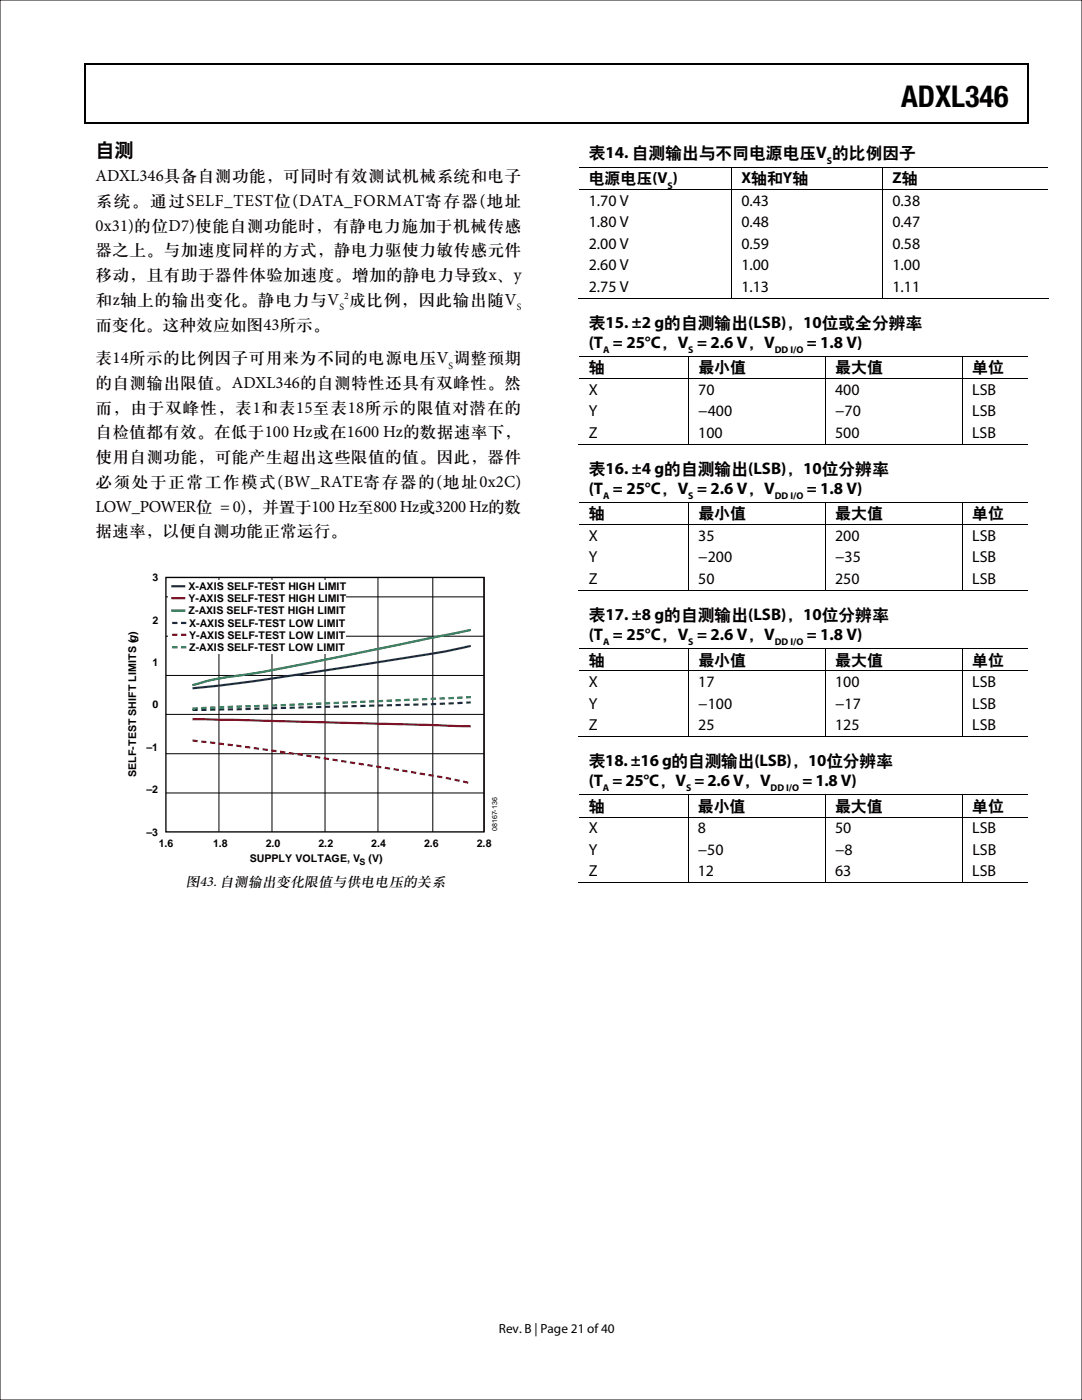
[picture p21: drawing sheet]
<svg xmlns="http://www.w3.org/2000/svg" width="216mm" height="279mm" viewBox="0 0 216 279" stroke-linecap="round" stroke-linejoin="round" font-family="sans-serif">
<defs><g id="words">
<text font-size="6" x="179.8" y="21.3">ADXL346</text>
<text font-size="3.9" fill="#080103" x="19" y="31.2">自测</text>
<g font-size="3.4" fill="#080103">
<text x="19" y="36.1">ADXL346具备自测功能，可同时有效测试机械系统和电子</text>
<text x="19" y="41.1">系统。通过SELF_TEST位(DATA_FORMAT寄存器(地址</text>
<text x="19" y="46">0x31)的位D7)使能自测功能时，有静电力施加于机械传感</text>
<text x="19" y="51">器之上。与加速度同样的方式，静电力驱使力敏传感元件</text>
<text x="19" y="55.9">移动，且有助于器件体验加速度。增加的静电力导致x、y</text>
<text x="19" y="65.8">而变化。这种效应如图43所示。</text>
<text x="19" y="60.8">和z轴上的输出变化。静电力与V 成比例，因此输出随V</text>
<text x="19" y="77.4">的自测输出限值。ADXL346的自测特性还具有双峰性。然</text>
<text x="19" y="72.5">表14所示的比例因子可用来为不同的电源电压V 调整预期</text>
<text x="19" y="82.4">而，由于双峰性，表1和表15至表18所示的限值对潜在的</text>
<text x="19" y="87.3">自检值都有效。在低于100 Hz或在1600 Hz的数据速率下，</text>
<text x="19" y="92.2">使用自测功能，可能产生超出这些限值的值。因此，器件</text>
<text x="19" y="97.2">必须处于正常工作模式(BW_RATE寄存器的(地址0x2C)</text>
<text x="19" y="102.1">LOW_POWER位 = 0)，并置于100 Hz至800 Hz或3200 Hz的数</text>
<text x="19" y="107.1">据速率，以便自测功能正常运行。</text>
</g>
<g font-size="3.3">
<text x="117.5" y="31.6">表14. 自测输出与不同电源电压V 的比例因子</text>
<text x="117.5" y="65.5">表15. ±2 g的自测输出(LSB)，10位或全分辨率</text>
<text x="117.5" y="69.4">(T = 25°C，V = 2.6 V，V</text>
<text x="161" y="69.4">= 1.8 V)</text>
<text x="117.5" y="94.6">表16. ±4 g的自测输出(LSB)，10位分辨率</text>
<text x="117.5" y="98.5">(T = 25°C，V = 2.6 V，V</text>
<text x="161" y="98.5">= 1.8 V)</text>
<text x="117.5" y="123.8">表17. ±8 g的自测输出(LSB)，10位分辨率</text>
<text x="117.5" y="127.7">(T = 25°C，V = 2.6 V，V</text>
<text x="161" y="127.7">= 1.8 V)</text>
<text x="117.5" y="152.9">表18. ±16 g的自测输出(LSB)，10位分辨率</text>
<text x="117.5" y="156.8">(T = 25°C，V = 2.6 V，V</text>
<text x="160.1" y="156.8">= 1.8 V)</text>
</g>
<g font-size="3.2">
<text x="117.5" y="36.6">电源电压(V )</text>
<text x="117.5" y="41">1.70 V</text>
<text x="147.9" y="41">0.43</text>
<text x="147.9" y="36.6">X轴和Y轴</text>
<text x="178.1" y="41">0.38</text>
<text x="178.1" y="36.6">Z轴</text>
<text x="117.5" y="45.4">1.80 V</text>
<text x="147.9" y="45.4">0.48</text>
<text x="178.1" y="45.4">0.47</text>
<text x="117.5" y="49.6">2.00 V</text>
<text x="117.5" y="53.9">2.60 V</text>
<text x="147.9" y="49.6">0.59</text>
<text x="147.9" y="53.9">1.00</text>
<text x="178.1" y="49.7">0.58</text>
<text x="178.1" y="53.9">1.00</text>
<text x="117.5" y="58.2">2.75 V</text>
<text x="147.9" y="58.2">1.13</text>
<text x="178.1" y="58.2">1.11</text>
<text x="117.5" y="74.3">轴</text>
<text x="139.3" y="74.3">最小值</text>
<text x="166.6" y="74.3">最大值</text>
<text x="194" y="74.3">单位</text>
<text x="117.5" y="78.8">X</text>
<text x="117.5" y="83.1">Y</text>
<text x="139.3" y="78.8">70</text>
<text x="139.3" y="83.1">−400</text>
<text x="166.6" y="78.8">400</text>
<text x="166.6" y="83.1">−70</text>
<text x="194" y="78.8">LSB</text>
<text x="194" y="83.1">LSB</text>
<text x="117.5" y="87.4">Z</text>
<text x="139.3" y="87.4">100</text>
<text x="166.6" y="87.4">500</text>
<text x="194" y="87.4">LSB</text>
<text x="117.5" y="103.5">轴</text>
<text x="117.5" y="107.9">X</text>
<text x="139.3" y="107.9">35</text>
<text x="139.3" y="103.5">最小值</text>
<text x="166.6" y="107.9">200</text>
<text x="166.6" y="103.5">最大值</text>
<text x="194" y="107.9">LSB</text>
<text x="194" y="103.5">单位</text>
<text x="117.5" y="112.2">Y</text>
<text x="139.3" y="112.2">−200</text>
<text x="166.6" y="112.2">−35</text>
<text x="194" y="112.2">LSB</text>
<text x="117.5" y="116.5">Z</text>
<text x="139.3" y="116.5">50</text>
<text x="166.6" y="116.5">250</text>
<text x="194" y="116.5">LSB</text>
<text x="117.5" y="132.6">轴</text>
<text x="117.5" y="137.1">X</text>
<text x="139.3" y="137.1">17</text>
<text x="139.3" y="132.6">最小值</text>
<text x="166.6" y="137.1">100</text>
<text x="166.6" y="132.6">最大值</text>
<text x="194" y="137.1">LSB</text>
<text x="194" y="132.6">单位</text>
<text x="117.5" y="141.4">Y</text>
<text x="139.3" y="141.4">−100</text>
<text x="166.6" y="141.4">−17</text>
<text x="194" y="141.4">LSB</text>
<text x="117.5" y="145.7">Z</text>
<text x="139.3" y="145.7">25</text>
<text x="166.6" y="145.7">125</text>
<text x="194" y="145.7">LSB</text>
<text x="117.5" y="161.8">轴</text>
<text x="139.2" y="161.8">最小值</text>
<text x="166.6" y="161.8">最大值</text>
<text x="194" y="161.8">单位</text>
<text x="117.5" y="166.3">X</text>
<text x="139.2" y="166.3">8</text>
<text x="166.6" y="166.3">50</text>
<text x="194" y="166.3">LSB</text>
<text x="117.5" y="170.6">Y</text>
<text x="139.2" y="170.6">−50</text>
<text x="166.6" y="170.6">−8</text>
<text x="194" y="170.6">LSB</text>
<text x="117.5" y="174.8">Z</text>
<text x="139.2" y="174.8">12</text>
<text x="166.6" y="174.8">63</text>
<text x="194" y="174.8">LSB</text>
</g>
<text font-size="2.9" x="37.1" y="176.9">图43. 自测输出变化限值与供电电压的关系</text>
<text font-size="2.6" x="99.5" y="266">Rev. B | Page 21 of 40</text>
<g font-size="2.1">
<text x="30.4" y="116">3</text>
<text x="37.6" y="117.7">X-AXIS SELF-TEST HIGH LI</text>
<text x="65.4" y="117.7">MIT</text>
<text x="30.4" y="124.4">2</text>
<text x="37.6" y="120.2">Y-AXIS SELF-TEST HIGH LI</text>
<text x="37.6" y="122.6">Z-AXIS SELF-TEST HIGH LIMIT</text>
<text x="37.7" y="125.1">X-AXIS SELF-TEST LOW LIMIT</text>
<text x="65.4" y="120.2">MIT</text>
<text x="37.7" y="127.6">Y-AXIS SELF-TEST LOW LIMIT</text>
<text x="37.7" y="130">Z-AXIS SELF-TEST LOW LIMIT</text>
<text x="30.4" y="132.9">1</text>
<text x="30.4" y="141.4">0</text>
<text x="29.3" y="149.9">–1</text>
<text x="27.2" y="155.1" transform="rotate(-90 27.2 155.1)">SELF-TEST SHIFT LIMITS (g)</text>
<text x="29.3" y="158.3">–2</text>
<text x="29.3" y="166.8">–3</text>
<text x="31.7" y="169.1">1.6</text>
<text x="42.5" y="169.1">1.8</text>
<text x="49.9" y="172.1">SUPPLY VOLTAGE, V</text>
<text x="53" y="169.1">2.0</text>
<text x="63.6" y="169.1">2.2</text>
<text x="73.5" y="172.1">(V)</text>
<text x="74.1" y="169.1">2.4</text>
<text x="84.6" y="169.1">2.6</text>
<text x="95.2" y="169.1">2.8</text>
</g>
<g font-size="2">
<text x="165" y="32.7">S</text>
<text x="133.2" y="37.7">S</text>
<text x="120.4" y="70.5">A</text>
<text x="137.3" y="70.5">S</text>
<text x="154.6" y="70.5">DD I/O</text>
<text x="120.4" y="99.6">A</text>
<text x="137.3" y="99.6">S</text>
<text x="154.6" y="99.6">DD I/O</text>
<text x="120.4" y="128.8">A</text>
<text x="137.3" y="128.8">S</text>
<text x="154.6" y="128.8">DD I/O</text>
<text x="120.3" y="157.9">A</text>
<text x="136.9" y="157.9">S</text>
<text x="153.8" y="157.9">DD I/O</text>
</g>
<g font-size="2" fill="#080103">
<text x="68.7" y="59.7">2</text>
<text x="67.7" y="61.9">S</text>
<text x="103.1" y="61.9">S</text>
<text x="89.5" y="73.6">S</text>
</g>
<text font-size="1.8" x="71.7" y="172.6">S</text>
<text font-size="1.4" x="99.2" y="165.9" transform="rotate(-90 99.2 165.9)">08167-136</text>
</g></defs>
<path d="M16.9 12.7h.2v1h-.2zM205.1 12.7h.2v1h-.2zM205.1 12.7h.2v.3h-.2zM82.3 24.4h.2v.3h-.2zM205.1 24.4h.2v.3h-.2z" fill="#000"/>
<path d="M16.9 12.8h188.2M17 13.7v11M205.2 13.7v11M16.9 24.5h188.2" fill="none" stroke="#000" stroke-width=".25"/>
<path d="M33.1 115.2h63.5v50.8M33.1 119.1h63.5M43.7 115.2v50.8M54.3 115.2v50.8M64.9 115.2v50.8M75.4 115.2v50.8M86.4 115.2v50.8M33.1 127h63.5M33.1 134.8h63.5M33.1 142.6h63.5M33.1 150.4h63.5M33.1 158.3h63.5" fill="none" stroke="#000" stroke-width=".2"/>
<path d="M33.1 115.2h63.5v50.8h-63.5z" fill="none" stroke="#000" stroke-width=".26"/>
<path d="M33.6 115.9h35.4v14.6h-35.4z" fill="#fff"/>
<path d="M34.2 117h2.8M93.9 128.9l-.5 .1a519.2 519.2 0 0 1-30.6 5.1l-14 2.1-10.4 1.2" fill="none" stroke="#0a347c" stroke-width=".44"/>
<path d="M34.4 124.3h2.8M38.4 141.7l47.6-1.2 7.9-.3" fill="none" stroke="#0a347c" stroke-width=".44" stroke-dasharray="1.1 .7" stroke-linecap="butt"/>
<path d="M34.2 119.4h2.8M38.4 143.5l55.5 1.4" fill="none" stroke="#db0029" stroke-width=".44"/>
<path d="M34.4 126.7h2.8M38.4 147.8l12.9 1.6 19 2.8a324.3 324.3 0 0 1 23.6 4.1" fill="none" stroke="#db0029" stroke-width=".44" stroke-dasharray="1.1 .7" stroke-linecap="butt"/>
<path d="M34.2 121.8h2.8M93.9 125.7l-19.5 4a420.3 420.3 0 0 1-31.6 5.9l-4.4 1.2" fill="none" stroke="#008340" stroke-width=".44"/>
<path d="M34.4 129.2h2.8M38.4 141.4l55.5-2.3" fill="none" stroke="#008340" stroke-width=".44" stroke-dasharray="1.1 .7" stroke-linecap="butt"/>
<g fill="none" stroke="#000" stroke-width=".2">
<path d="M115.6 33.3h93.5M115.6 37.8h93.5M146 33.4v4.4M146 37.9v21.7M176.2 33.4v4.4M176.2 37.9v21.7M115.3 59.5h30.6M146.1 59.5h30M176.3 59.5h33M115.6 71.1h89.4M115.6 75.6h89.4M137.4 71.2v4.3"/>
<path d="M137.4 75.7v13M164.7 71.2v4.3M164.7 75.7v13M192.1 71.2v4.3M192.1 75.7v13M115.3 88.7h22.1M137.5 88.7h27.2M164.8 88.7h27.2M192.2 88.7h12.9M115.3 117.8h22.1M115.6 100.2h89.4M115.6 104.7h89.4"/>
<path d="M137.4 100.3v4.4M137.4 104.8v13.1M137.5 117.8h27.2M164.7 100.3v4.4M164.7 104.8v13.1M164.8 117.8h27.2M192.1 100.3v4.4M192.1 104.8v13.1M192.2 117.8h12.9M115.6 129.4h89.4M115.6 133.9h89.4M137.4 129.5v4.3"/>
<path d="M137.4 134v13.1M164.7 129.5v4.3M164.7 134v13.1M192.1 129.5v4.3M192.1 134v13.1M115.3 147h22.1M115.6 158.5h89.4M137.3 158.6v4.4M137.5 147h27.2M164.7 158.6v4.4M164.8 147h27.2M192.1 158.6v4.4"/>
<path d="M192.2 147h12.9M115.3 176.1h21.9M115.6 163.1h89.4M137.3 163.1v13.1M137.4 176.1h27.2M164.7 163.1v13.1M164.8 176.1h27.2M192.1 163.1v13.1M192.2 176.1h12.9"/>
</g>
<path d="M0 0h215.9v279.4h-215.9z" fill="none" stroke="#0b0205" stroke-width=".2"/>
<use href="#words"/>
</svg>
